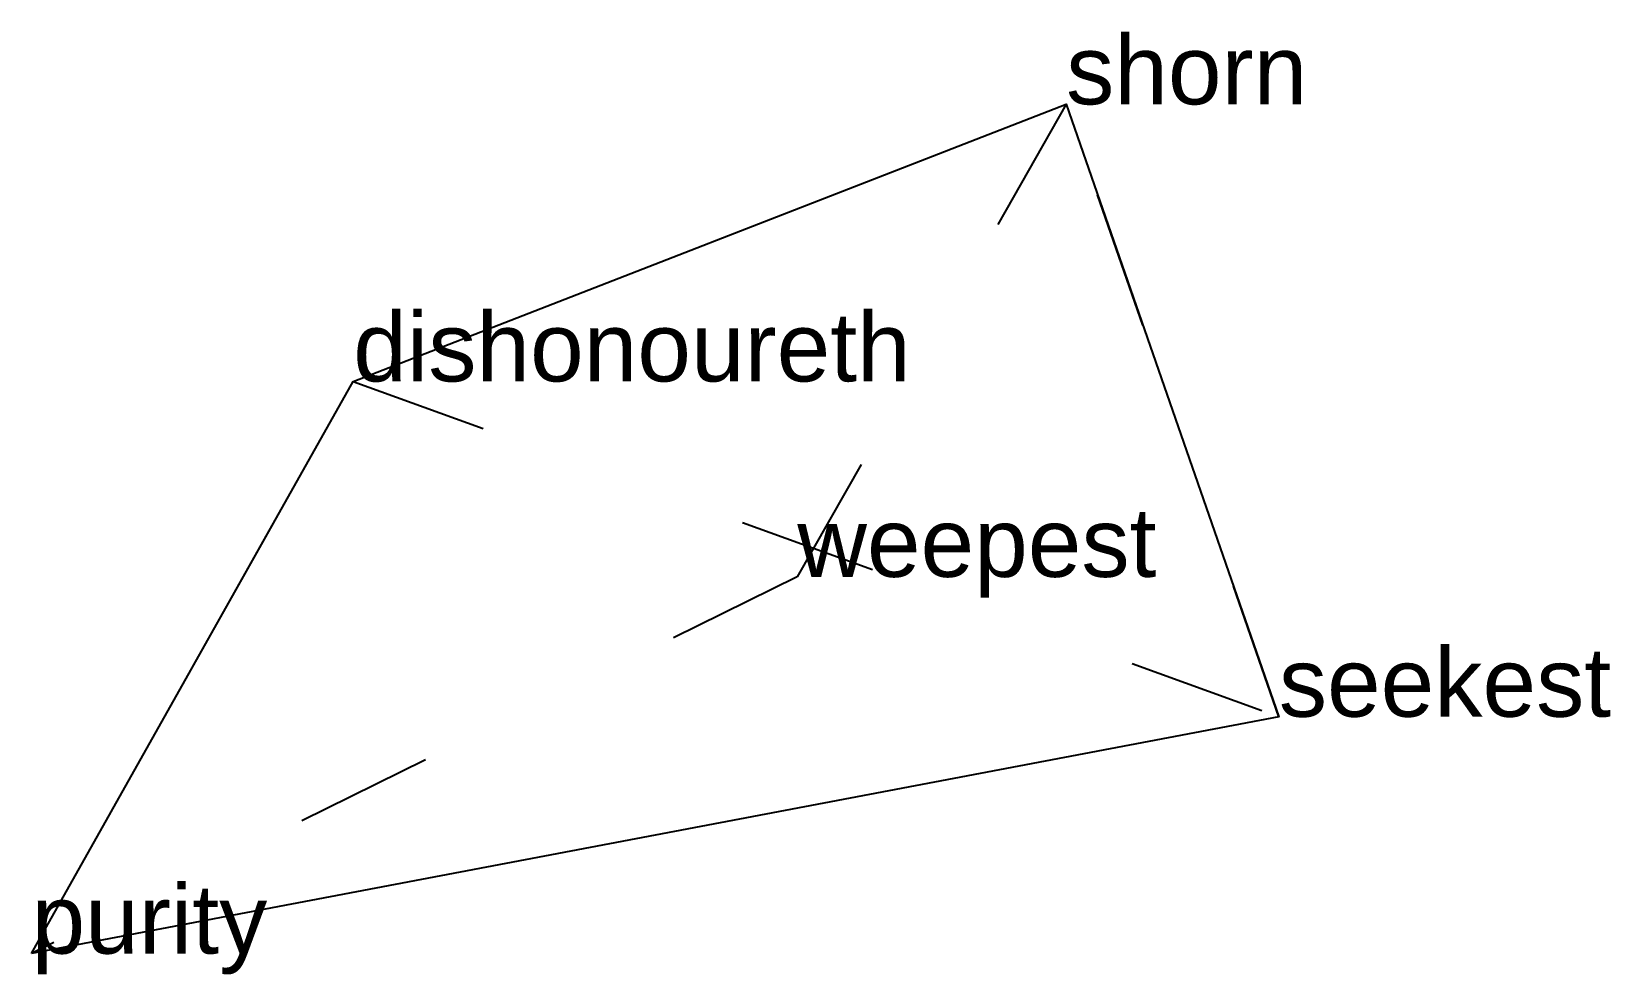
# Model space of a CAD drawing. Extents: x -2.55 to -1.41, y -1.21 to -0.53.
import ezdxf

# ---------------------------------------------------------------- set-up
doc = ezdxf.new("R2010")
doc.units = 0
doc.linetypes.add('DOT', pattern=[0.2, 0, -0.2])
doc.layers.add('TEXT', color=1, linetype='CONTINUOUS')
doc.styles.get("Standard").update_dxf_attribs({"font": 'arial.ttf'})

msp = doc.modelspace()

# ---------------------------------------------------------------- linework, layer by layer
at = {"layer": 'INTERNAL', "linetype": 'DOT'}
msp.add_polyline3d([(-2.5513, -1.1939, 0), (-2.3183, -0.7797, 0), (-1.6478, -1.0224, 0), (-1.8019, -0.5791, 0), (-1.9966, -0.9212, 0), (-2.5513, -1.1939, 0)], close=True, dxfattribs=at)
at = {"layer": 'OUTLINE', "linetype": 'CONTINUOUS'}
msp.add_polyline3d([(-2.5513, -1.1939, 0), (-2.3183, -0.7797, 0), (-1.8019, -0.5791, 0), (-1.6478, -1.0224, 0), (-2.5513, -1.1939, 0)], close=True, dxfattribs=at)

# ---------------------------------------------------------------- texts
at = {"layer": 'TEXT'}
for s, p in [('shorn', (-1.8019, -0.5791)), ('dishonoureth', (-2.3183, -0.7797)), ('weepest', (-1.9966, -0.9212)), ('seekest', (-1.6478, -1.0224)), ('purity', (-2.5513, -1.1939))]:
    msp.add_text(s, height=0.05, dxfattribs=at).set_placement(p)

doc.saveas('drawing.dxf')
